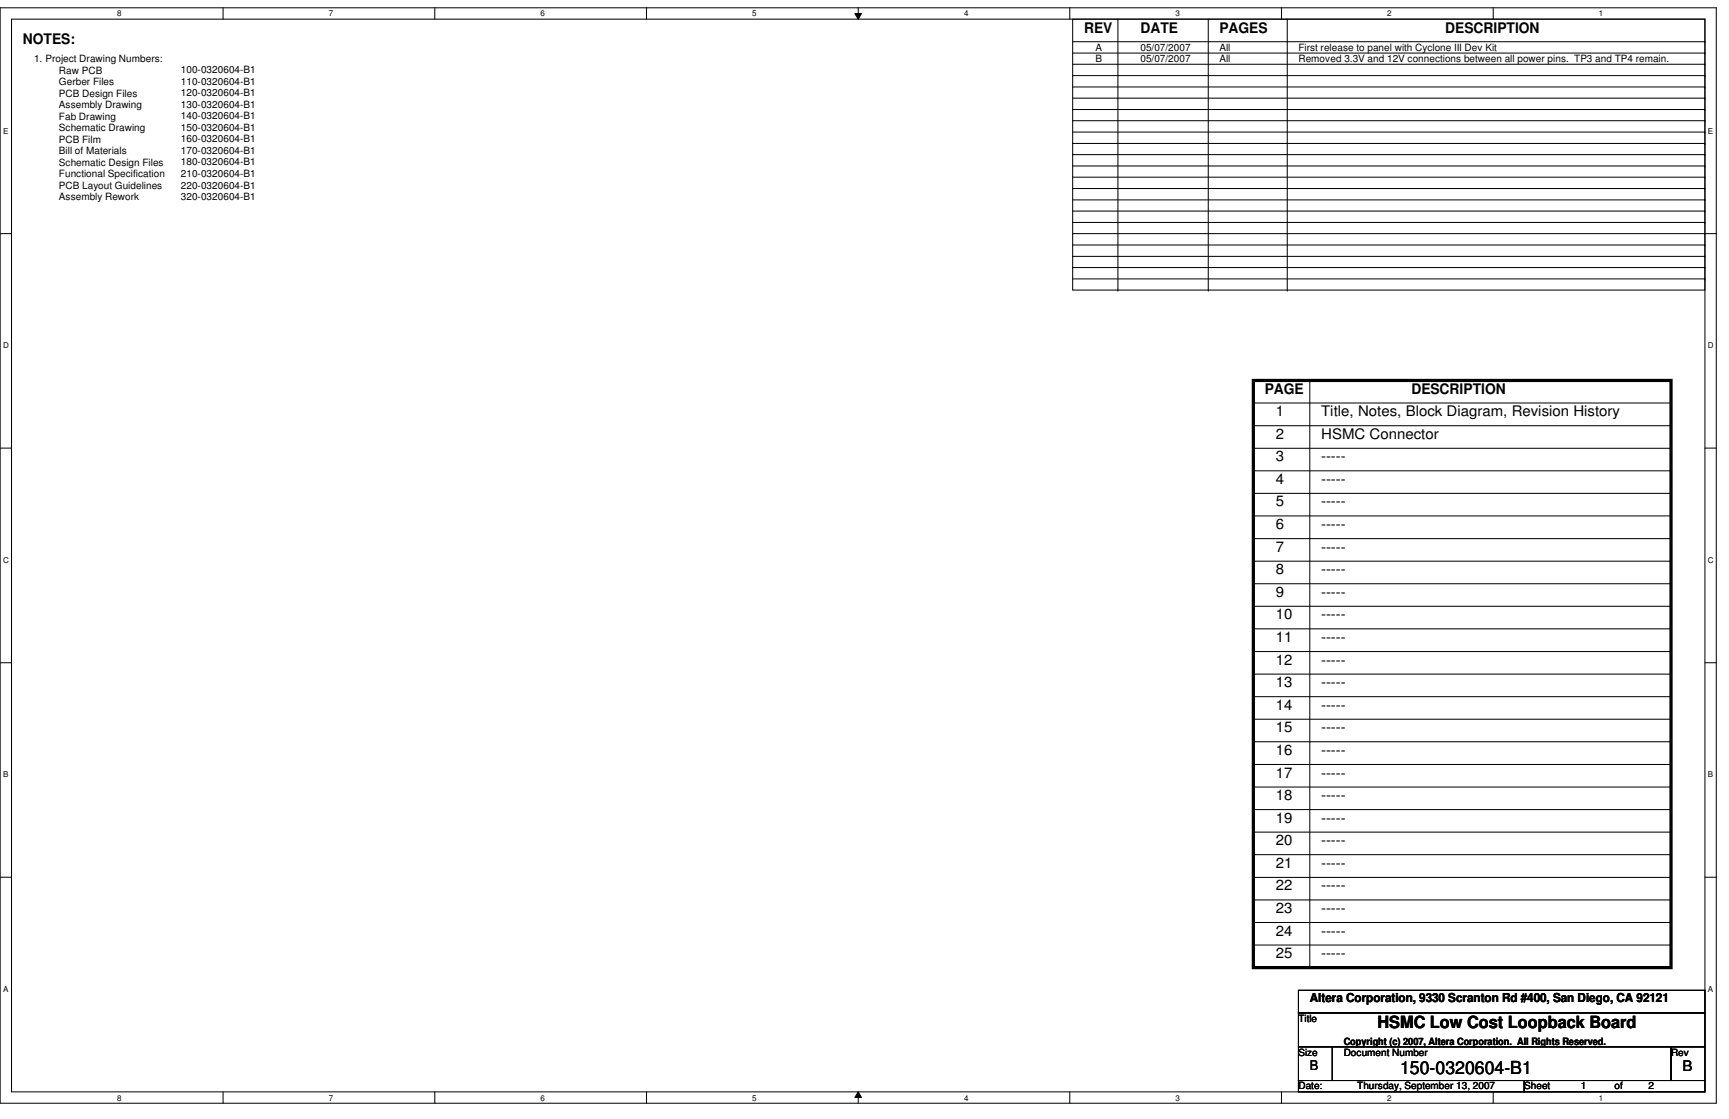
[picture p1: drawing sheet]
<svg xmlns="http://www.w3.org/2000/svg" width="432mm" height="279mm" viewBox="0 0 432 279" stroke-linecap="round" stroke-linejoin="round" font-family="sans-serif">
<defs><g id="words">
<text font-size="4.5" x="349.7" y="268.2">150-0320604-B1</text>
<text font-size="4.2" x="344" y="256.8">HSMC Low Cost Loopback Board</text>
<g font-size="3.6">
<text x="5.7" y="11">NOTES:</text>
<text x="270.7" y="8.2">REV</text>
<text x="284.8" y="8.2">DATE</text>
<text x="304.5" y="8.2">PAGES</text>
<text x="360.9" y="8.2">DESCRIPTION</text>
<text x="315.8" y="98.4">PAGE</text>
<text x="352.5" y="98.4">DESCRIPTION</text>
<text x="318.6" y="103.9">1</text>
<text x="329.9" y="103.9">Title, Notes, Block Diagram, Revision History</text>
<text x="318.6" y="109.6">2</text>
<text x="329.9" y="109.6">HSMC Connector</text>
<text x="318.6" y="115.2">3</text>
<text x="329.9" y="115.2">-----</text>
<text x="318.6" y="120.8">4</text>
<text x="329.9" y="120.8">-----</text>
<text x="318.6" y="126.4">5</text>
<text x="329.9" y="126.4">-----</text>
<text x="318.6" y="137.8">7</text>
<text x="318.6" y="132.1">6</text>
<text x="329.9" y="132.1">-----</text>
<text x="329.9" y="137.8">-----</text>
<text x="318.6" y="143.4">8</text>
<text x="329.9" y="143.4">-----</text>
<text x="318.6" y="149">9</text>
<text x="329.9" y="149">-----</text>
<text x="318.6" y="154.6">10</text>
<text x="329.9" y="154.6">-----</text>
<text x="318.6" y="160.3">11</text>
<text x="329.9" y="160.3">-----</text>
<text x="318.6" y="165.9">12</text>
<text x="329.9" y="165.9">-----</text>
<text x="318.6" y="171.6">13</text>
<text x="329.9" y="171.6">-----</text>
<text x="318.6" y="177.2">14</text>
<text x="329.9" y="177.2">-----</text>
<text x="318.6" y="182.8">15</text>
<text x="329.9" y="182.8">-----</text>
<text x="318.6" y="188.5">16</text>
<text x="329.9" y="188.5">-----</text>
<text x="318.6" y="194.1">17</text>
<text x="329.9" y="194.1">-----</text>
<text x="318.6" y="199.8">18</text>
<text x="329.9" y="199.8">-----</text>
<text x="318.6" y="205.4">19</text>
<text x="329.9" y="205.4">-----</text>
<text x="318.6" y="211">20</text>
<text x="329.9" y="211">-----</text>
<text x="318.6" y="216.7">21</text>
<text x="329.9" y="216.7">-----</text>
<text x="318.6" y="222.3">22</text>
<text x="318.6" y="228">23</text>
<text x="329.9" y="228">-----</text>
<text x="329.9" y="222.3">-----</text>
<text x="318.6" y="233.6">24</text>
<text x="329.9" y="233.6">-----</text>
<text x="318.6" y="239.2">25</text>
<text x="329.9" y="239.2">-----</text>
<text x="420.2" y="267.4">B</text>
</g>
<text font-size="3.3" x="327.1" y="267.2">B</text>
<text font-size="3.1" x="327.1" y="250.1">Altera Corporation, 9330 Scranton Rd #400, San Diego, CA 92121</text>
<g font-size="2.5">
<text x="8.5" y="15.5">1. Project Drawing Numbers:</text>
<text x="273.6" y="12.7">A</text>
<text x="273.6" y="15.5">B</text>
<text x="284.8" y="15.5">05/07/2007</text>
<text x="284.8" y="12.7">05/07/2007</text>
<text x="304.5" y="15.5">All</text>
<text x="304.5" y="12.7">All</text>
<text x="324.3" y="15.5">Removed 3.3V and 12V connections between all power pins. TP3 and TP4 remain.</text>
<text x="324.3" y="12.7">First release to panel with Cyclone III Dev Kit</text>
<text x="14.7" y="18.4">Raw PCB</text>
<text x="14.7" y="21.3">Gerber Files</text>
<text x="45.2" y="18.3">100-0320604-B1</text>
<text x="45.2" y="21.2">110-0320604-B1</text>
<text x="14.7" y="24.1">PCB Design Files</text>
<text x="14.7" y="27">Assembly Drawing</text>
<text x="14.7" y="29.9">Fab Drawing</text>
<text x="45.2" y="24">120-0320604-B1</text>
<text x="45.2" y="26.9">130-0320604-B1</text>
<text x="45.2" y="29.8">140-0320604-B1</text>
<text x="14.7" y="32.8">Schematic Drawing</text>
<text x="14.7" y="35.6">PCB Film</text>
<text x="45.2" y="32.7">150-0320604-B1</text>
<text x="45.2" y="35.6">160-0320604-B1</text>
<text x="14.7" y="38.5">Bill of Materials</text>
<text x="14.7" y="41.4">Schematic Design Files</text>
<text x="45.2" y="38.4">170-0320604-B1</text>
<text x="45.2" y="41.3">180-0320604-B1</text>
<text x="14.7" y="47.2">PCB Layout Guidelines</text>
<text x="14.7" y="44.3">Functional Specification</text>
<text x="45.2" y="44.2">210-0320604-B1</text>
<text x="45.2" y="47.1">220-0320604-B1</text>
<text x="14.7" y="50">Assembly Rework</text>
<text x="45.2" y="50">320-0320604-B1</text>
<text x="324.3" y="255.1">Title</text>
<text x="324.3" y="263.6">Size</text>
<text x="335.6" y="260.9">Copyright (c) 2007, Altera Corporation. All Rights Reserved.</text>
<text x="335.6" y="263.6">Document Number</text>
<text x="417.3" y="263.6">Rev</text>
<text x="324.3" y="272">Date:</text>
<text x="339" y="272">Thursday, September 13, 2007</text>
<text x="380.7" y="272">Sheet</text>
<text x="394.8" y="272">1</text>
<text x="403.2" y="272">of</text>
<text x="411.7" y="272">2</text>
</g>
<g font-size="2">
<text x="29.3" y="4.1">8</text>
<text x="82.1" y="4.1">7</text>
<text x="135" y="4.1">6</text>
<text x="187.9" y="4.1">5</text>
<text x="240.7" y="4.1">4</text>
<text x="293.6" y="4.1">3</text>
<text x="346.5" y="4.1">2</text>
<text x="399.3" y="4.1">1</text>
<text x=".8" y="33.4">E</text>
<text x="426.5" y="33.4">E</text>
<text x=".8" y="86.9">D</text>
<text x="426.5" y="86.9">D</text>
<text x=".8" y="140.5">C</text>
<text x="426.5" y="140.5">C</text>
<text x=".8" y="194.1">B</text>
<text x="426.5" y="194.1">B</text>
<text x=".8" y="247.6">A</text>
<text x="426.5" y="247.6">A</text>
<text x="29.3" y="274.8">8</text>
<text x="82.1" y="274.8">7</text>
<text x="135" y="274.8">6</text>
<text x="187.9" y="274.8">5</text>
<text x="240.7" y="274.8">4</text>
<text x="293.6" y="274.8">3</text>
<text x="346.5" y="274.8">2</text>
<text x="399.3" y="274.8">1</text>
</g>
</g></defs>
<path d="M0 1.9h428.6v273.6h-428.6zM2.9 4.8h422.9v267.8h-422.9z" fill="none" stroke="#000" stroke-width=".25"/>
<g fill="#fff">
<path d="M29.3 2.3h1.1v2.2h-1.1z"/>
<path d="M29.3 273h1.1v2.2h-1.1z"/>
</g>
<path d="M55.7 1.9v2.9M55.7 272.6v2.9" fill="none" stroke="#000" stroke-width=".25"/>
<g fill="#fff">
<path d="M82.1 2.3h1.1v2.2h-1.1z"/>
<path d="M82.1 273h1.1v2.2h-1.1z"/>
</g>
<path d="M108.6 1.9v2.9M108.6 272.6v2.9" fill="none" stroke="#000" stroke-width=".25"/>
<g fill="#fff">
<path d="M135 2.3h1.1v2.2h-1.1z"/>
<path d="M135 273h1.1v2.2h-1.1z"/>
</g>
<path d="M161.5 1.9v2.9M161.5 272.6v2.9" fill="none" stroke="#000" stroke-width=".25"/>
<g fill="#fff">
<path d="M187.9 2.3h1.1v2.2h-1.1z"/>
<path d="M187.9 273h1.1v2.2h-1.1z"/>
</g>
<path d="M213.5 3.4h1.6l-.8 1.4zM214.3 1.9v2.9M214.3 272.6l.8 1.4h-1.6zM214.3 272.6v2.9" fill="none" stroke="#000" stroke-width=".25"/>
<path d="M213.5 3.4h1.6l-.8 1.4zM214.3 272.6l.8 1.4h-1.6z" fill="#000"/>
<g fill="#fff">
<path d="M240.7 2.3h1.2v2.2h-1.2z"/>
<path d="M240.7 273h1.2v2.2h-1.2z"/>
</g>
<path d="M267.2 1.9v2.9M267.2 272.6v2.9" fill="none" stroke="#000" stroke-width=".25"/>
<g fill="#fff">
<path d="M293.6 2.3h1.1v2.2h-1.1z"/>
<path d="M293.6 273h1.1v2.2h-1.1z"/>
</g>
<path d="M320 1.9v2.9M320 272.6v2.9" fill="none" stroke="#000" stroke-width=".25"/>
<g fill="#fff">
<path d="M346.5 2.3h1.1v2.2h-1.1z"/>
<path d="M346.5 273h1.1v2.2h-1.1z"/>
</g>
<path d="M372.9 1.9v2.9M372.9 272.6v2.9" fill="none" stroke="#000" stroke-width=".25"/>
<g fill="#fff">
<path d="M399.3 2.3h1.1v2.2h-1.1z"/>
<path d="M399.3 273h1.1v2.2h-1.1z"/>
<path d="M.8 31.5h1.3v2.3h-1.3z"/>
<path d="M426.5 31.5h1.3v2.3h-1.3z"/>
<path d="M.8 85.1h1.4v2.2h-1.4z"/>
<path d="M426.5 85.1h1.4v2.2h-1.4z"/>
</g>
<path d="M0 58.3h2.9M425.8 58.3h2.8" fill="none" stroke="#000" stroke-width=".25"/>
<g fill="#fff">
<path d="M.8 138.6h1.4v2.3h-1.4z"/>
<path d="M426.5 138.6h1.4v2.3h-1.4z"/>
</g>
<path d="M0 111.9h2.9M425.8 111.9h2.8" fill="none" stroke="#000" stroke-width=".25"/>
<g fill="#fff">
<path d="M.8 192.2h1.3v2.3h-1.3z"/>
<path d="M426.5 192.2h1.3v2.3h-1.3z"/>
</g>
<path d="M0 165.5h2.9M425.8 165.5h2.8" fill="none" stroke="#000" stroke-width=".25"/>
<g fill="#fff">
<path d="M.8 245.8h1.3v2.2h-1.3z"/>
<path d="M426.5 245.8h1.3v2.2h-1.3z"/>
</g>
<g fill="none" stroke="#000" stroke-width=".25">
<path d="M267.9 4.8h157.9v67.6h-157.9zM267.9 10.4h157.9M267.9 13.3h157.9M267.9 18.9h157.9M267.9 16h157.9M279.2 4.8v67.6M301.8 4.8v67.6M321.5 4.8v67.6M425.8 10.4h.1M425.8 13.3h.1M425.8 18.9h.1M425.8 16h.1"/>
<path d="M267.9 33h157.9M267.9 35.8h157.9M267.9 21.7h157.9M267.9 24.5h157.9M267.9 38.6h157.9M267.9 30.1h157.9M267.9 27.3h157.9M425.8 33h.1M425.8 35.8h.1M425.8 21.7h.1M425.8 24.5h.1M425.8 38.6h.1"/>
<path d="M425.8 30.1h.1M425.8 27.3h.1M267.9 44.2h157.9M267.9 47.1h157.9M267.9 41.4h157.9M267.9 55.5h157.9M267.9 58.3h157.9M267.9 52.7h157.9M267.9 49.9h157.9M425.8 44.2h.1M425.8 47.1h.1M425.8 41.4h.1"/>
<path d="M425.8 55.5h.1M425.8 58.3h.1M425.8 52.7h.1M425.8 49.9h.1M267.9 66.8h157.9M267.9 69.6h157.9M267.9 64h157.9M267.9 61.2h157.9M279.2 72.4h.1M301.8 72.4h.1M321.5 72.4h.1M425.8 66.8h.1"/>
<path d="M425.8 69.6h.1M425.8 64h.1M425.8 61.2h.1M327.1 95h.1M327.1 95v146.6M313 106.3h104.3M313 111.9h104.3M313 117.6h104.3M313 100.6h104.3M417.3 106.3h.1M417.3 111.9h.1M417.3 117.6h.1"/>
<path d="M417.3 100.6h.1M313 123.2h104.3M313 128.8h104.3M313 134.5h104.3M417.3 123.2h.1M417.3 128.8h.1M417.3 134.5h.1M313 140.1h104.3M313 145.8h104.3M313 151.4h104.3M313 157h104.3M417.3 140.1h.1"/>
<path d="M417.3 145.8h.1M417.3 151.4h.1M417.3 157h.1M313 162.7h104.3M313 168.3h104.3M313 173.9h104.3M313 179.6h104.3M417.3 162.7h.1M417.3 168.3h.1M417.3 173.9h.1M417.3 179.6h.1M313 185.2h104.3"/>
<path d="M313 190.9h104.3M313 196.5h104.3M417.3 185.2h.1M417.3 190.9h.1M417.3 196.5h.1M0 219h2.9M313 202.1h104.3M313 213.4h104.3M313 219.1h104.3M313 207.8h104.3M417.3 202.1h.1M417.3 213.4h.1"/>
<path d="M417.3 219.1h.1M417.3 207.8h.1M425.8 219h2.8M313 224.7h104.3M313 230.3h104.3M313 236h104.3M417.3 224.7h.1M417.3 230.3h.1M417.3 236h.1M324.3 247.3h101.5v5.6h-101.5zM324.3 252.9h101.5v8.5h-101.5zM324.3 261.4h8.4v8.4h-8.4z"/>
<path d="M324.3 269.8h56.4v2.8h-56.4zM332.7 261.4h84.6v8.4h-84.6zM380.7 269.8h45.1v2.8h-45.1zM417.3 261.4h8.5v8.4h-8.5z"/>
</g>
<path d="M313 95h104.3v146.6h-104.3z" fill="none" stroke="#000" stroke-width=".8"/>
<use href="#words"/>
</svg>
